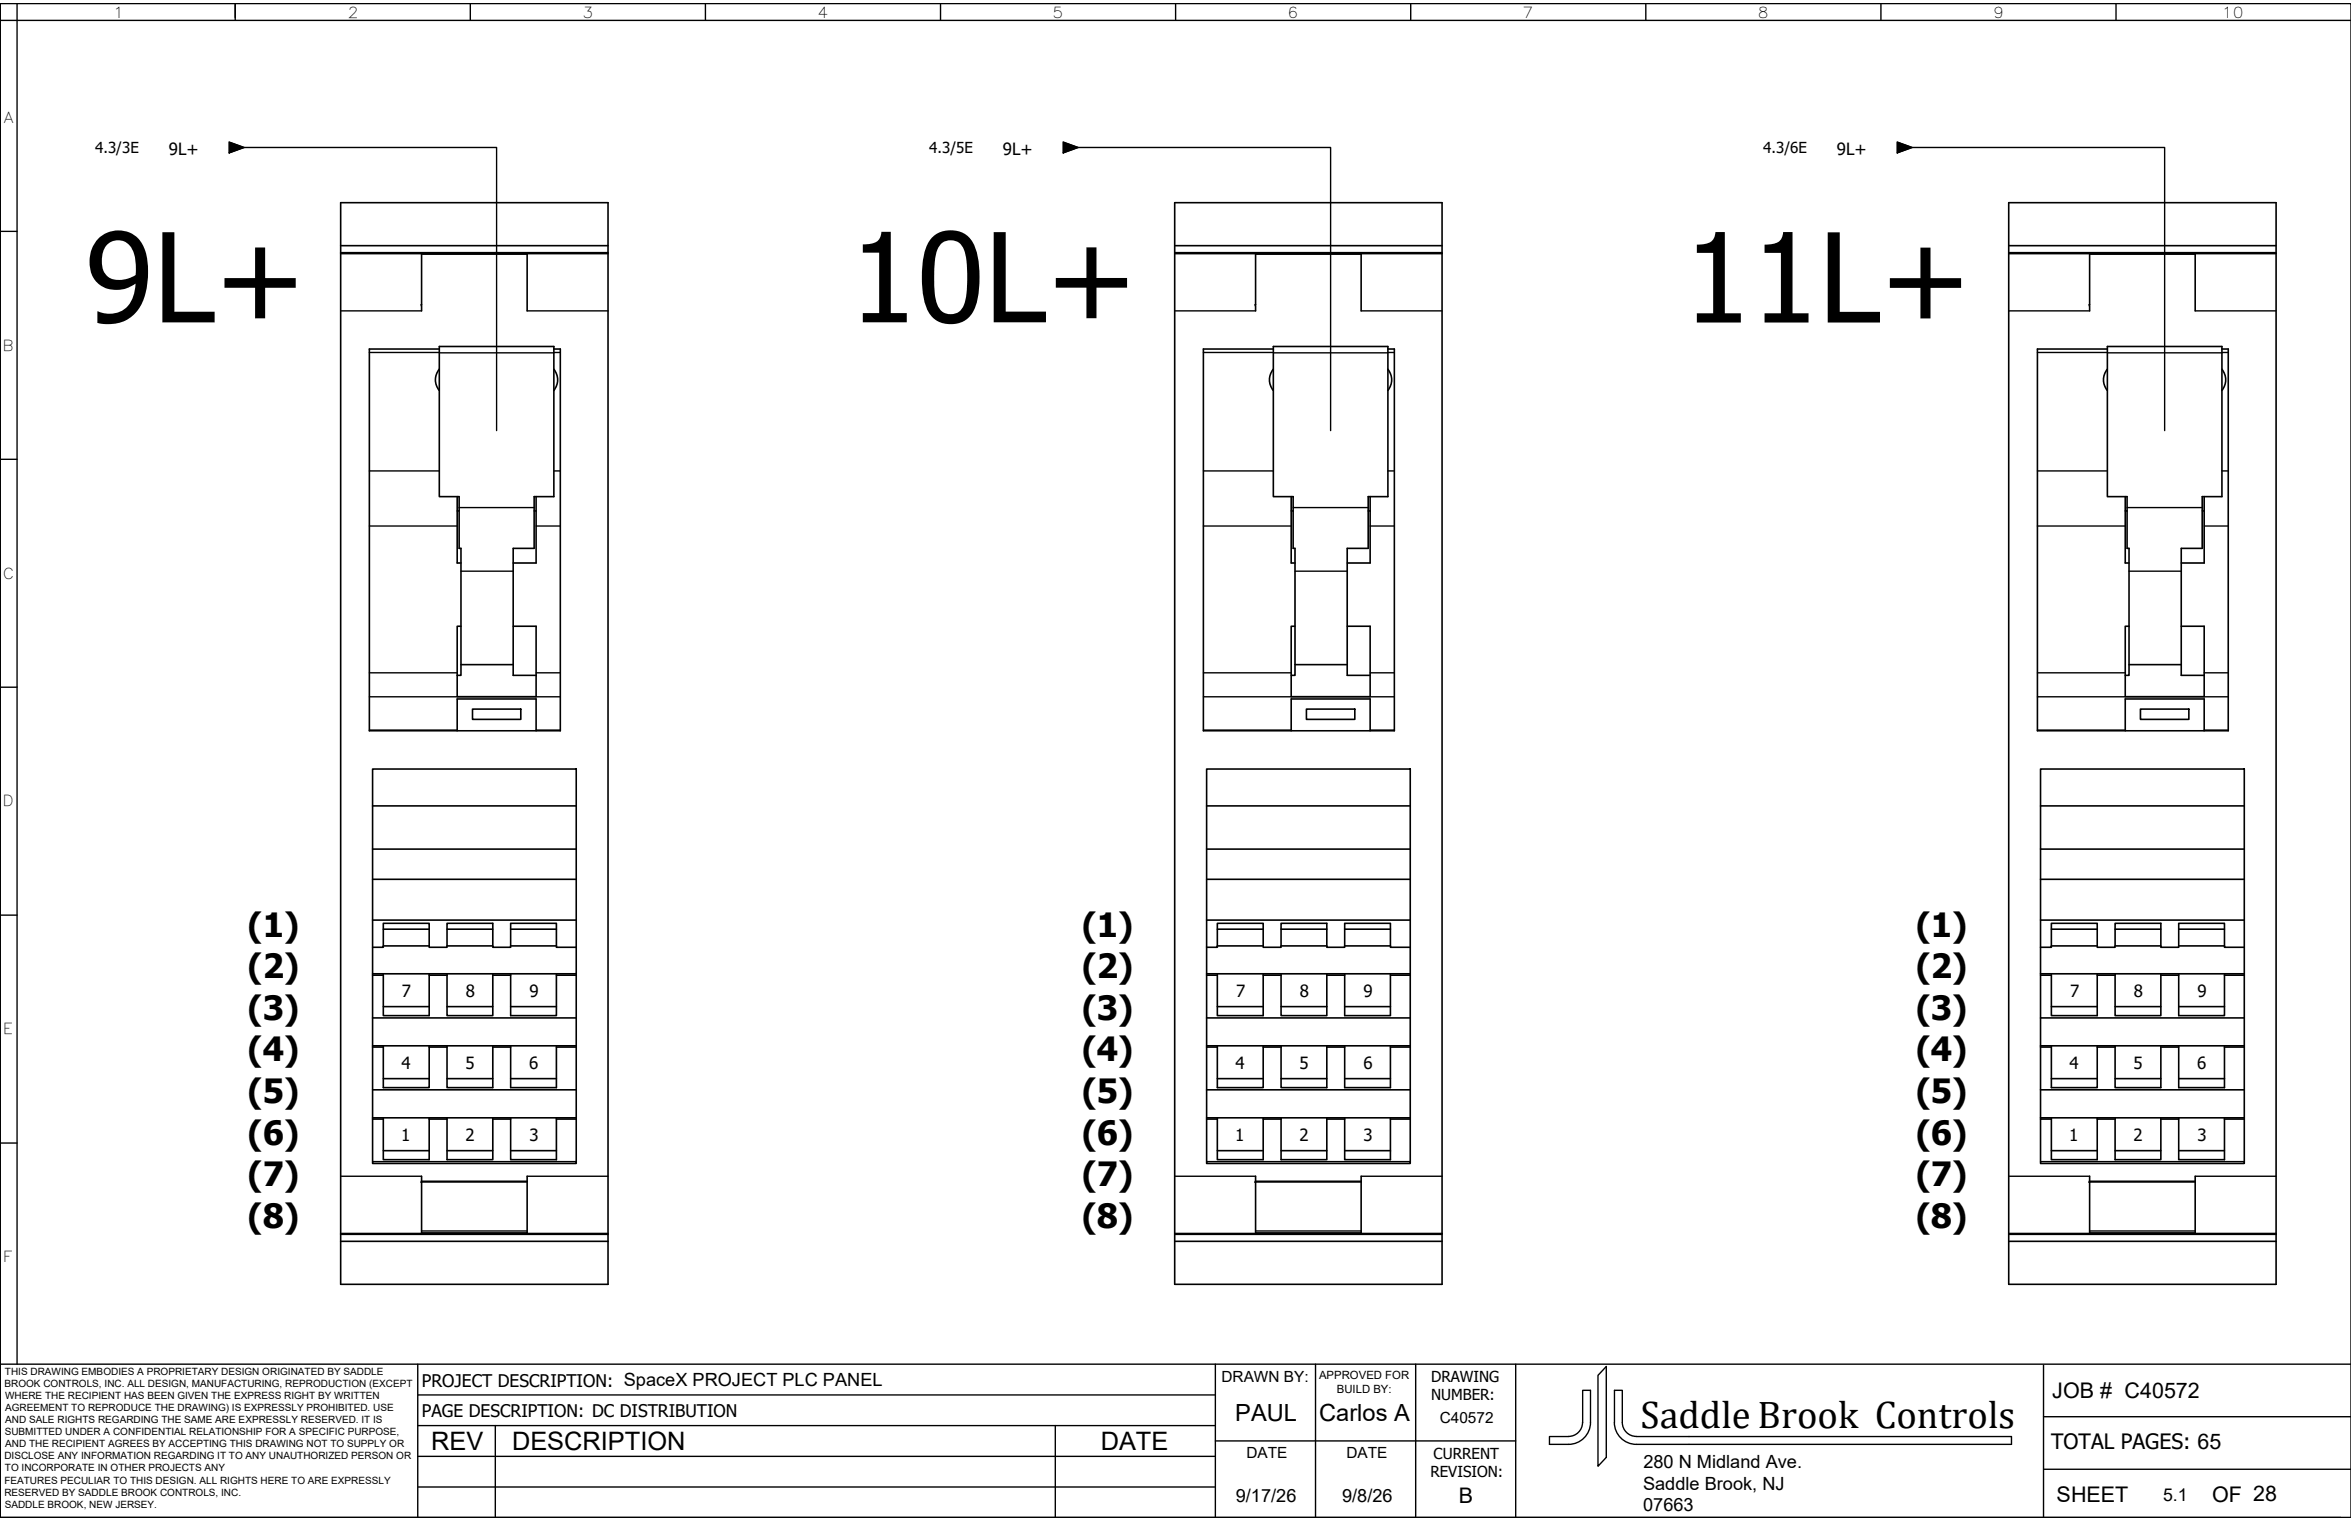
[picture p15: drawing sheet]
<svg xmlns="http://www.w3.org/2000/svg" width="432mm" height="279mm" viewBox="0 0 432 279" stroke-linecap="round" stroke-linejoin="round" font-family="sans-serif">
<defs><g id="words">
<g font-size="22.8">
<text x="15.7" y="59.2">9L+</text>
<text x="156" y="59.2">10L+</text>
<text x="309.1" y="59.2">11L+</text>
</g>
<text font-size="7.1" x="301.3" y="262.4">Saddle Brook Controls</text>
<g font-size="6.1">
<text x="45.5" y="172">(1)</text>
<text x="198.7" y="172">(1)</text>
<text x="351.9" y="172">(1)</text>
<text x="45.5" y="179.7">(2)</text>
<text x="198.7" y="179.7">(2)</text>
<text x="351.9" y="179.7">(2)</text>
<text x="45.5" y="187.3">(3)</text>
<text x="198.7" y="187.3">(3)</text>
<text x="351.9" y="187.3">(3)</text>
<text x="45.5" y="195">(4)</text>
<text x="198.7" y="195">(4)</text>
<text x="351.9" y="195">(4)</text>
<text x="45.5" y="202.6">(5)</text>
<text x="198.7" y="202.6">(5)</text>
<text x="351.9" y="202.6">(5)</text>
<text x="45.5" y="210.2">(6)</text>
<text x="198.7" y="210.2">(6)</text>
<text x="351.9" y="210.2">(6)</text>
<text x="45.5" y="217.9">(7)</text>
<text x="198.7" y="217.9">(7)</text>
<text x="351.9" y="217.9">(7)</text>
<text x="45.5" y="225.5">(8)</text>
<text x="198.7" y="225.5">(8)</text>
<text x="351.9" y="225.5">(8)</text>
</g>
<g font-size="4.7">
<text x="79.2" y="266.3">REV</text>
<text x="94" y="266.4">DESCRIPTION</text>
<text x="202.2" y="266.3">DATE</text>
</g>
<g font-size="4.3">
<text x="226.9" y="261.1">PAUL</text>
<text x="242.3" y="261.1">Carlos A</text>
</g>
<g font-size="4">
<text x="376.9" y="256.8">JOB # C40572</text>
<text x="377.7" y="275.9">SHEET</text>
<text x="406.3" y="275.9">OF 28</text>
</g>
<g font-size="3.9">
<text x="376.7" y="266.3">TOTAL PAGES: 65</text>
<text x="267.9" y="276.1">B</text>
</g>
<g font-size="3.3">
<text x="301.8" y="269.6">280 N Midland Ave.</text>
<text x="227" y="275.9">9/17/26</text>
<text x="246.5" y="275.9">9/8/26</text>
<text x="301.8" y="273.6">Saddle Brook, NJ</text>
<text x="301.8" y="277.6">07663</text>
</g>
<g font-size="3.2">
<text x="77.5" y="254.8">PROJECT DESCRIPTION: SpaceX PROJECT PLC PANEL</text>
<text x="77.5" y="260.2">PAGE DESCRIPTION: DC DISTRIBUTION</text>
<text x="397.3" y="275.7">5.1</text>
</g>
<g font-size="3.1">
<text x="31" y="28.5">9L+</text>
<text x="184.2" y="28.5">9L+</text>
<text x="337.4" y="28.5">9L+</text>
<text x="73.8" y="183.1">7</text>
<text x="85.5" y="183.1">8</text>
<text x="97.2" y="183.1">9</text>
<text x="227" y="183.1">7</text>
<text x="238.7" y="183.1">8</text>
<text x="250.4" y="183.1">9</text>
<text x="380.2" y="183.1">7</text>
<text x="391.9" y="183.1">8</text>
<text x="403.6" y="183.1">9</text>
<text x="73.7" y="196.3">4</text>
<text x="85.5" y="196.3">5</text>
<text x="97.2" y="196.3">6</text>
<text x="226.9" y="196.3">4</text>
<text x="238.7" y="196.3">5</text>
<text x="250.4" y="196.3">6</text>
<text x="380.1" y="196.3">4</text>
<text x="391.9" y="196.3">5</text>
<text x="403.6" y="196.3">6</text>
<text x="73.7" y="209.6">1</text>
<text x="85.5" y="209.6">2</text>
<text x="97.2" y="209.5">3</text>
<text x="226.9" y="209.6">1</text>
<text x="238.7" y="209.6">2</text>
<text x="250.4" y="209.5">3</text>
<text x="380" y="209.6">1</text>
<text x="391.9" y="209.6">2</text>
<text x="403.6" y="209.5">3</text>
</g>
<g font-size="2.8">
<text x="20.8" y="3.2">1</text>
<text x="63.9" y="3.2">2</text>
<text x="107" y="3.2">3</text>
<text x="150.2" y="3.2">4</text>
<text x="193.3" y="3.2">5</text>
<text x="236.5" y="3.2">6</text>
<text x="279.7" y="3.2">7</text>
<text x="322.9" y="3.2">8</text>
<text x="366" y="3.2">9</text>
<text x="408.1" y="3.2">10</text>
<text x=".7" y="22.5">A</text>
<text x="17.5" y="28.1">4.3/3E</text>
<text x="170.7" y="28.1">4.3/5E</text>
<text x="323.8" y="28.1">4.3/6E</text>
<text x=".5" y="64.4">B</text>
<text x=".5" y="106.3">C</text>
<text x=".5" y="148.1">D</text>
<text x=".6" y="190">E</text>
<text x=".6" y="231.9">F</text>
<text x="224.3" y="253.8">DRAWN BY:</text>
<text x="262.8" y="253.9">DRAWING</text>
<text x="262.8" y="257.2">NUMBER:</text>
<text x="264.4" y="261.4">C40572</text>
<text x="228.9" y="267.9">DATE</text>
<text x="247.3" y="267.9">DATE</text>
<text x="263.3" y="267.9">CURRENT</text>
<text x="262.7" y="271.4">REVISION:</text>
</g>
<g font-size="2.1">
<text x="242.3" y="253.3">APPROVED FOR</text>
<text x="245.5" y="255.8">BUILD BY:</text>
</g>
<g font-size="1.8">
<text x=".8" y="254.8">BROOK CONTROLS, INC. ALL DESIGN, MANUFACTURING, REPRODUCTION (EXCEPT</text>
<text x=".9" y="252.6">THIS DRAWING EMBODIES A PROPRIETARY DESIGN ORIGINATED BY SADDLE</text>
<text x=".9" y="257">WHERE THE RECIPIENT HAS BEEN GIVEN THE EXPRESS RIGHT BY WRITTEN</text>
<text x=".9" y="263.7">SUBMITTED UNDER A CONFIDENTIAL RELATIONSHIP FOR A SPECIFIC PURPOSE,</text>
<text x="1" y="259.2">AGREEMENT TO REPRODUCE THE DRAWING) IS EXPRESSLY PROHIBITED. USE</text>
<text x="1" y="261.4">AND SALE RIGHTS REGARDING THE SAME ARE EXPRESSLY RESERVED. IT IS</text>
<text x=".8" y="268.1">DISCLOSE ANY INFORMATION REGARDING IT TO ANY UNAUTHORIZED PERSON OR</text>
<text x="1" y="265.9">AND THE RECIPIENT AGREES BY ACCEPTING THIS DRAWING NOT TO SUPPLY OR</text>
<text x=".8" y="272.5">FEATURES PECULIAR TO THIS DESIGN. ALL RIGHTS HERE TO ARE EXPRESSLY</text>
<text x=".8" y="274.7">RESERVED BY SADDLE BROOK CONTROLS, INC.</text>
<text x=".9" y="270.3">TO INCORPORATE IN OTHER PROJECTS ANY</text>
<text x=".9" y="276.9">SADDLE BROOK, NEW JERSEY.</text>
</g>
</g></defs>
<!-- layer: 0 -->
<g fill="none" stroke="#000" stroke-width=".25">
<path d="M0 .7h431.8v278.1h-431.8zM0 3.7h431.8M0 .7v278.1M3.1 .7v249.9M43.2 .7v3M86.4 .7v3M129.6 .7v3M172.7 .7v3M215.9 .7v3M259.1 .7v3M302.3 .7v3M345.5 .7v3"/>
<path d="M388.6 .7v3M42.1 26.1l2.8 1-2.8 1zM44.9 27.1h46.3v52M195.3 26.1l2.7 1-2.7 1zM198 27.1h46.4v52M348.5 26.1l2.7 1-2.7 1zM351.2 27.1h46.4v52M0 42.5h3.1M0 84.4h3.1M0 126.2h3.1M0 168.1h3.1M0 210h3.1"/>
<path d="M0 250.6h431.8M76.7 250.6v28.2M76.7 256.2h146.5M223.2 250.6v28.2M241.6 250.6v28.2M260 250.6v28.2M278.4 250.6v28.2M295 251v16.7l-1.5 1.6v-16.7zM375.3 250.8v28M76.7 273.2h146.5M76.7 267.5h146.5M76.7 261.9h146.5"/>
<path d="M91 261.9v16.9M193.8 261.9v16.9M223.2 264.7h55.2M290.7 261.3a2.57 2.57 0 0 1-2.6 2.6h-3.5M290.7 261.3v-5.9h1.4v5.9a4 4 0 0 1-4 4h-3.5v-1.4M296.5 261.3a4 4 0 0 0 4 4h68.9v-1.4h-68.9a2.61 2.61 0 0 1-2.5-2.6v-5.9h-1.5v5.9M375.3 269.9h56.5M375.3 260.2h56.5"/>
</g>
<path d="M0 278.8h429.9" fill="none" stroke="#767676" stroke-width=".36"/>
<!-- layer: AM_0 -->
<g fill="none" stroke="#000" stroke-width=".3">
<path d="M62.6 37.2h49.1v198.7h-49.1zM215.8 37.2h49.1v198.7h-49.1zM368.9 37.2h49.1v198.7h-49.1zM62.6 45.1h49.1M62.6 46.4h49.1M62.6 46.6h49.1M77.4 46.6v9.6M77.4 56.2v.9M96.8 46.6v10.5M215.8 45.1h49.1M215.8 46.4h49.1M215.8 46.6h49.1"/>
<path d="M230.6 46.6l-.1 9.6M230.6 56.2v.9M250 46.6v10.5M368.9 45.1h49.1M368.9 46.4h49.1M368.9 46.6h49.1M383.8 46.6l-.1 9.6M383.8 56.2v.9M403.2 46.6v10.5M80.7 67.8a3.1 3.1 0 0 0 0 3.9M80.7 64.1h-12.9v70.1h35.1v-70.1h-1.2M101.7 67.8a3.1 3.1 0 0 1 0 3.9"/>
<path d="M233.9 67.8a3.1 3.1 0 0 0 0 3.9M233.9 64.1h-12.9v70.1h35.1v-70.1h-1.2M254.9 67.8a3.1 3.1 0 0 1 0 3.9M387 67.8a3.1 3.1 0 0 0 0 3.9M387.1 64.1h-12.9v70.1h35.1v-70.1h-1.2M408.1 67.8a3.1 3.1 0 0 1 0 3.9M84 91.2v12.2h.7M84 93.9h.3M98.1 93.9h.4M98.5 91.2v12.2h-4.2M237.2 93.9h.3M237.2 91.2v12.2h.6"/>
<path d="M251.3 93.9h.4M251.7 91.2v12.2h-4.3M390.3 93.9h.4M390.3 91.2v12.2h.7M404.5 93.9h.3M404.8 91.2v12.2h-4.2M84.7 115h-.7v13h14.5v-13h-4.2M237.8 115h-.6v13h14.5v-13h-4.3M391 115h-.7v13h14.5v-13h-4.2M84 124.1h.7v-23.4h-.4v-9.5h-3.6v-27.6h21v27.6h-3.6v9.5h-3.8v23.4h4.2M84 134.2v-5.8h14.5v5.8M84.7 122.1h9.6"/>
<path d="M86.8 130.3h8.9v1.8h-8.9zM237.2 124.1h.6v-23.4h-.3v-9.5h-3.6v-27.6h21v27.6h-3.6v9.5h-3.9v23.4h4.3M237.2 134.2v-5.8h14.5v5.8M237.8 122.1h9.6M239.9 130.3h8.9v1.8h-8.9zM390.3 124.1h.7v-23.4h-.3v-9.5h-3.6v-27.6h21v27.6h-3.6v9.5h-3.9v23.4h4.2M390.3 134.2v-5.8h14.5v5.8M391 122.1h9.6M393.1 130.3h8.9v1.8h-8.9zM68.4 141.3h37.4v72.4h-37.4zM68.4 148h37.4M68.4 156h37.4"/>
<path d="M221.6 141.3h37.4v72.4h-37.4zM221.6 148h37.4M221.6 156h37.4M374.8 141.3h37.4v72.4h-37.4zM374.8 148h37.4M374.8 156h37.4M68.4 174h2v-4.4h8.4v4.4h3.3v-4.4h8.4v4.4h3.3v-4.4h8.4v4.4h3.6M68.4 179.1h2M68.4 178.9h37.4M68.4 169h37.4M68.4 161.5h37.4M70.4 178.9v7.7h8.4v-7.7"/>
<path d="M70.4 173.8h8.4M70.4 170.7h8.4M78.8 179.1h3.3M82.1 178.9v7.7h8.4v-7.7M82.1 173.8h8.4M82.1 170.7h8.4M90.5 179.1h3.3M93.8 178.9v7.7h8.4v-7.7M93.8 173.8h8.4M93.8 170.7h8.4M102.2 179.1h3.6M221.6 174h2v-4.4h8.4v4.4h3.3v-4.4h8.4v4.4h3.3v-4.4h8.4v4.4h3.6"/>
<path d="M221.6 179.1h2M221.6 178.9h37.4M221.6 169h37.4M221.6 161.5h37.4M223.6 178.9v7.7h8.4v-7.7M223.6 173.8h8.4M223.6 170.7h8.4M232 179.1h3.3M235.3 178.9v7.7h8.4v-7.7M235.3 173.8h8.4M235.3 170.7h8.4M243.7 179.1h3.3"/>
<path d="M247 178.9v7.7h8.4v-7.7M247 173.8h8.4M247 170.7h8.4M255.4 179.1h3.6M374.8 174h2v-4.4h8.4v4.4h3.3v-4.4h8.4v4.4h3.3v-4.4h8.4v4.4h3.6M374.8 179.1h2M374.8 178.9h37.4M374.8 169h37.4M374.8 161.5h37.4M376.8 178.9v7.7h8.4v-7.7M376.8 173.8h8.4M376.8 170.7h8.4"/>
<path d="M385.2 179.1h3.3M388.5 178.9v7.7h8.4v-7.7M388.5 173.8h8.4M388.5 170.7h8.4M396.9 179.1h3.3M400.2 178.9v7.7h8.4v-7.7M400.2 173.8h8.4M400.2 170.7h8.4M408.6 179.1h3.6M68.4 192.3h2M68.4 192.1h37.4M68.4 187h37.4"/>
<path d="M70.4 192.1v7.7h8.4v-7.7M70.4 198.1h8.4M70.4 184.9h8.4M78.8 192.3h3.3M82.1 192.1v7.7h8.4v-7.7M82.1 198.1h8.4M82.1 184.9h8.4M90.5 192.3h3.3M93.8 192.1v7.7h8.4v-7.7M93.8 198.1h8.4M93.8 184.9h8.4M102.2 192.3h3.6"/>
<path d="M221.6 192.3h2M221.6 192.1h37.4M221.6 187h37.4M223.6 192.1v7.7h8.4v-7.7M223.6 198.1h8.4M223.6 184.9h8.4M232 192.3h3.3M235.3 192.1v7.7h8.4v-7.7M235.3 198.1h8.4M235.3 184.9h8.4M243.7 192.3h3.3M247 198.1h8.4"/>
<path d="M247 192.1v7.7h8.4v-7.7M247 184.9h8.4M255.4 192.3h3.6M374.8 192.3h2M374.8 192.1h37.4M374.8 187h37.4M376.8 192.1v7.7h8.4v-7.7M376.8 198.1h8.4M376.8 184.9h8.4M385.2 192.3h3.3M388.5 192.1v7.7h8.4v-7.7M388.5 198.1h8.4"/>
<path d="M388.5 184.9h8.4M396.9 192.3h3.3M400.2 198.1h8.4M400.2 192.1v7.7h8.4v-7.7M400.2 184.9h8.4M408.6 192.3h3.6M68.4 205.6h2M68.4 205.3h37.4M68.4 200.2h37.4M70.4 205.3v7.7h8.4v-7.7M70.4 211.4h8.4M77.4 216.1v.9"/>
<path d="M78.8 205.6h3.3M82.1 205.3v7.7h8.4v-7.7M82.1 211.4h8.4M90.5 205.6h3.3M93.8 205.3v7.7h8.4v-7.7M93.8 211.4h8.4M96.8 217h-19.4v9.6M96.8 216.1v10.5M102.2 205.6h3.6M221.6 205.6h2M221.6 205.3h37.4M221.6 200.2h37.4"/>
<path d="M223.6 205.3v7.7h8.4v-7.7M223.6 211.4h8.4M230.6 216.1v.9M232 205.6h3.3M235.3 205.3v7.7h8.4v-7.7M235.3 211.4h8.4M243.7 205.6h3.3M247 205.3v7.7h8.4v-7.7M247 211.4h8.4M250 217h-19.5l.1 9.6M250 216.1v10.5M255.4 205.6h3.6"/>
<path d="M374.8 205.6h2M374.8 205.3h37.4M374.8 200.2h37.4M376.8 205.3v7.7h8.4v-7.7M376.8 211.4h8.4M383.8 216.1v.9M385.2 205.6h3.3M388.5 205.3v7.7h8.4v-7.7M388.5 211.4h8.4M396.9 205.6h3.3M400.2 205.3v7.7h8.4v-7.7M400.2 211.4h8.4"/>
<path d="M403.2 217h-19.5l.1 9.6M403.2 216.1v10.5M408.6 205.6h3.6M62.6 228h49.1M62.6 226.7h49.1M62.6 226.6h49.1M215.8 228h49.1M215.8 226.7h49.1M215.8 226.6h49.1M368.9 228h49.1M368.9 226.7h49.1M368.9 226.6h49.1"/>
</g>
<!-- layer: AM_4 -->
<g fill="none" stroke="#000" stroke-width=".25">
<path d="M62.6 57.1h14.8M77.4 46.7h19.4M96.8 57.1h14.9M215.8 57.1h14.8M230.6 46.7h19.4M250 57.1h14.9M368.9 57.1h14.9M383.8 46.7h19.4M403.2 57.1h14.8M67.8 64.7h12.9M80.7 64.8h21M101.7 64.7h1.2"/>
<path d="M221 64.7h12.9M233.9 64.8h21M254.9 64.7h1.2M374.2 64.7h12.9M387.1 64.8h21M408.1 64.7h1.2M67.8 86.5h12.9M67.8 96.6h16.2M84.3 93.2h13.8M98.5 96.6h4.4M101.7 86.5h1.2M221 86.5h12.9"/>
<path d="M221 96.6h16.2M237.5 93.2h13.8M251.7 96.6h4.4M254.9 86.5h1.2M374.2 86.5h12.9M374.2 96.6h16.1M390.7 93.2h13.8M404.8 96.6h4.5M408.1 86.5h1.2M84.7 104.9h9.6M237.8 104.9h9.6M391 104.9h9.6"/>
<path d="M67.8 134.1h16.2M67.8 123.6h16.2M67.8 128h35.1M98.5 134.1h4.4M98.5 123.6h4.4M221 134.1h16.2M221 123.6h16.2M221 128h35.1M251.7 134.1h4.4M251.7 123.6h4.4M374.2 134.1h16.1M374.2 123.6h16.1"/>
<path d="M374.2 128h35.1M404.8 134.1h4.5M404.8 123.6h4.5M62.6 216.1h14.8M68.4 213.4h37.4M77.4 217.1h19.4M96.8 216.1h14.9M215.8 216.1h14.8M221.6 213.4h37.4M230.5 217.1h19.5M250 216.1h14.9M368.9 216.1h14.9"/>
<path d="M374.8 213.4h37.4M383.7 217.1h19.5M403.2 216.1h14.8M77.4 226.5h19.4M77.4 226.1h19.4M230.6 226.5h19.4M230.6 226.1h19.4M383.8 226.5h19.4M383.8 226.1h19.4"/>
</g>
<!-- layer: 0 -->
<path d="M42.1 26.1l2.8 1-2.8 1zM195.3 26.1l2.7 1-2.7 1zM348.5 26.1l2.7 1-2.7 1z" fill="#000" stroke="#000" stroke-width=".18"/>
<use href="#words"/>
</svg>
